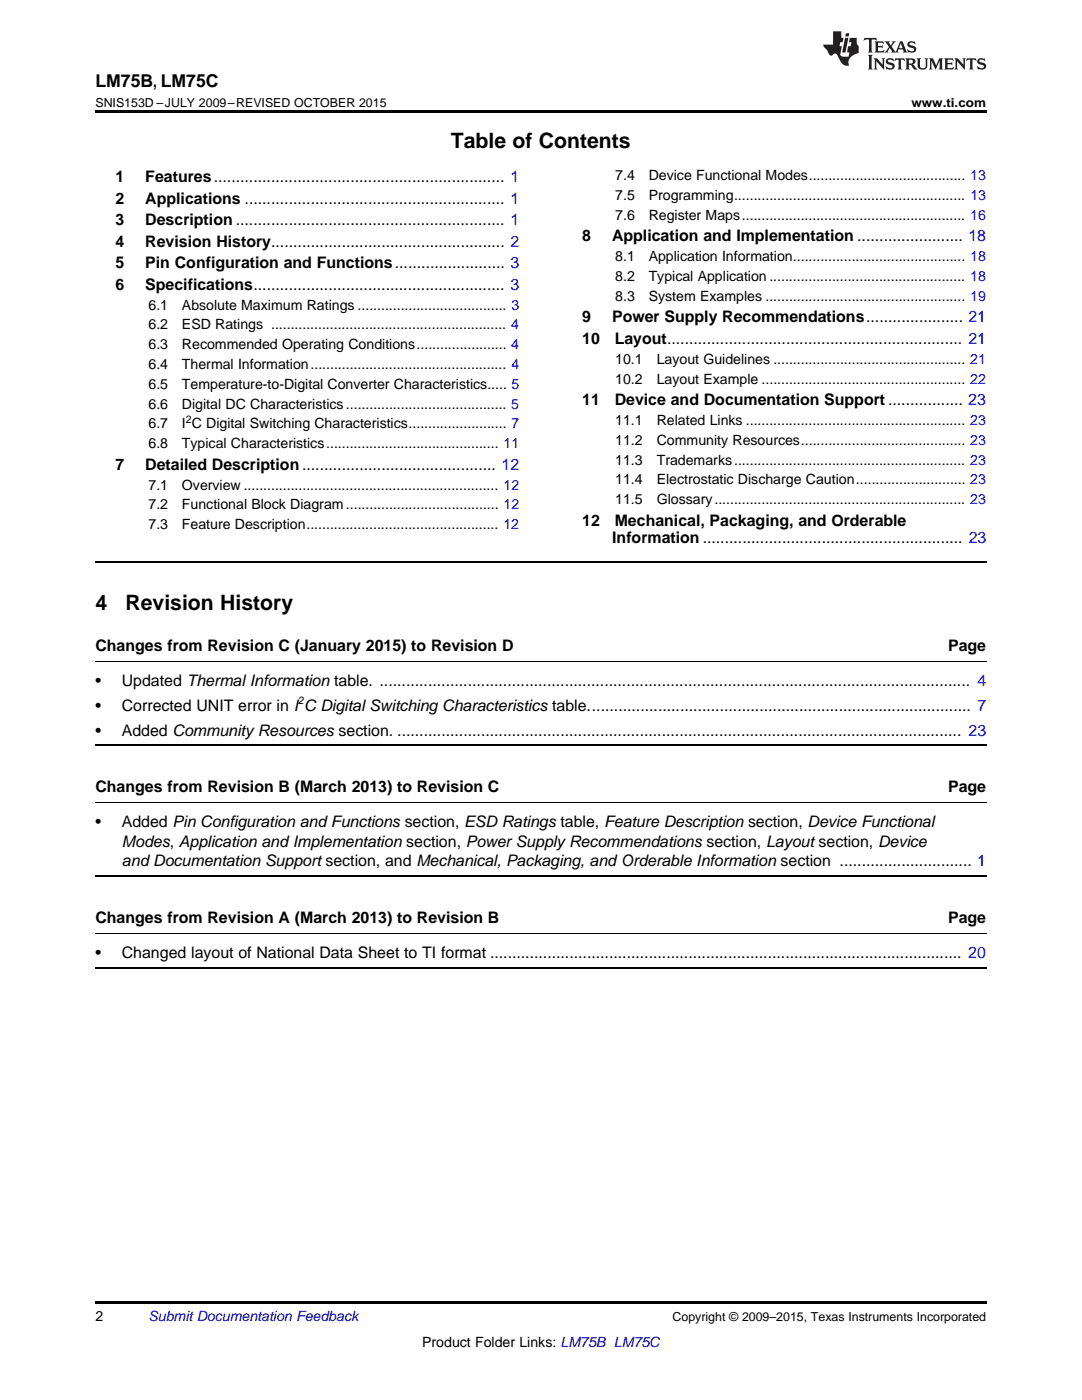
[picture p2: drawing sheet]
<svg xmlns="http://www.w3.org/2000/svg" width="216mm" height="279mm" viewBox="0 0 216 279" stroke-linecap="round" stroke-linejoin="round" font-family="sans-serif">
<defs><g id="words">
<g font-size="4.2">
<text x="90" y="29.6">Table of Contents</text>
<text x="19" y="121.7">4</text>
<text x="25" y="121.7">Revision History</text>
</g>
<text font-size="3.5" x="19" y="17.3">LM75B, LM75C</text>
<g font-size="3.2">
<text x="23" y="36.3">1</text>
<text x="23" y="40.6">2</text>
<text x="29" y="36.3">Features.................................................................. 1</text>
<text x="29" y="40.6">Applications ........................................................... 1</text>
<text x="23" y="44.9">3</text>
<text x="29" y="44.9">Description ............................................................. 1</text>
<text x="23" y="49.2">4</text>
<text x="23" y="53.6">5</text>
<text x="29" y="49.2">Revision History..................................................... 2</text>
<text x="29" y="53.6">Pin Configuration and Functions......................... 3</text>
<text x="116.2" y="48.2">8</text>
<text x="122.1" y="48.2">Application and Implementation ........................ 18</text>
<text x="23" y="57.9">6</text>
<text x="29" y="57.9">Specifications......................................................... 3</text>
<text x="116.2" y="64.3">9</text>
<text x="122.1" y="64.3">Power Supply Recommendations...................... 21</text>
<text x="116.2" y="68.7">10</text>
<text x="122.7" y="68.7">Layout................................................................... 21</text>
<text x="116.2" y="80.9">11</text>
<text x="122.7" y="80.9">Device and Documentation Support ................. 23</text>
<text x="23" y="93.8">7</text>
<text x="29" y="93.8">Detailed Description............................................ 12</text>
<text x="116.2" y="104.9">12</text>
<text x="122.7" y="104.9">Mechanical, Packaging, and Orderable</text>
<text x="122.2" y="108.4">Information ........................................................... 23</text>
<text x="19" y="129.9">Changes from Revision C (January 2015) to Revision D</text>
<text x="189.2" y="129.9">Page</text>
<text x="19" y="136.9">•</text>
<text x="24.3" y="136.9">Updated Thermal Information table. ...................................................................................................................................... 4</text>
<text x="19" y="141.9">•</text>
<text x="24.3" y="141.9">Corrected UNIT error in I C Digital Switching Characteristics table....................................................................................... 7</text>
<text x="19" y="146.8">•</text>
<text x="24.3" y="146.8">Added Community Resources section. ................................................................................................................................ 23</text>
<text x="19" y="158.1">Changes from Revision B (March 2013) to Revision C</text>
<text x="189.2" y="158.1">Page</text>
<text x="19" y="165.1">•</text>
<text x="24.3" y="165.1">Added Pin Configuration and Functions section, ESD Ratings table, Feature Description section, Device Functional</text>
<text x="24.3" y="169">Modes, Application and Implementation section, Power Supply Recommendations section, Layout section, Device</text>
<text x="24.3" y="172.9">and Documentation Support section, and Mechanical, Packaging, and Orderable Information section .............................. 1</text>
<text x="19" y="184.2">Changes from Revision A (March 2013) to Revision B</text>
<text x="189.2" y="184.2">Page</text>
<text x="19" y="191.2">•</text>
<text x="24.3" y="191.2">Changed layout of National Data Sheet to TI format ........................................................................................................... 20</text>
</g>
<g font-size="2.8">
<text x="122.8" y="36">7.4</text>
<text x="129.4" y="36">Device Functional Modes........................................ 13</text>
<text x="122.8" y="39.9">7.5</text>
<text x="129.4" y="39.9">Programming........................................................... 13</text>
<text x="122.8" y="43.9">7.6</text>
<text x="129.4" y="43.9">Register Maps......................................................... 16</text>
<text x="122.8" y="52.1">8.1</text>
<text x="129.4" y="52.1">Application Information............................................ 18</text>
<text x="122.8" y="56.1">8.2</text>
<text x="129.4" y="56.1">Typical Application .................................................. 18</text>
<text x="29.6" y="61.8">6.1</text>
<text x="29.6" y="65.8">6.2</text>
<text x="36.3" y="61.8">Absolute Maximum Ratings ...................................... 3</text>
<text x="36.3" y="65.8">ESD Ratings ............................................................ 4</text>
<text x="122.8" y="60">8.3</text>
<text x="129.4" y="60">System Examples ................................................... 19</text>
<text x="29.6" y="69.7">6.3</text>
<text x="36.3" y="69.7">Recommended Operating Conditions....................... 4</text>
<text x="29.6" y="73.7">6.4</text>
<text x="29.6" y="77.6">6.5</text>
<text x="36.3" y="73.7">Thermal Information.................................................. 4</text>
<text x="36.3" y="77.6">Temperature-to-Digital Converter Characteristics..... 5</text>
<text x="122.8" y="72.6">10.1</text>
<text x="122.8" y="76.6">10.2</text>
<text x="131" y="72.6">Layout Guidelines ................................................. 21</text>
<text x="131" y="76.6">Layout Example .................................................... 22</text>
<text x="29.6" y="81.6">6.6</text>
<text x="36.3" y="81.6">Digital DC Characteristics......................................... 5</text>
<text x="29.6" y="85.5">6.7</text>
<text x="29.6" y="89.5">6.8</text>
<text x="36.3" y="85.5">I C Digital Switching Characteristics......................... 7</text>
<text x="36.3" y="89.5">Typical Characteristics............................................ 11</text>
<text x="122.8" y="84.8">11.1</text>
<text x="122.8" y="88.8">11.2</text>
<text x="131" y="84.8">Related Links ........................................................ 23</text>
<text x="131" y="88.8">Community Resources.......................................... 23</text>
<text x="122.8" y="92.7">11.3</text>
<text x="131" y="92.7">Trademarks........................................................... 23</text>
<text x="29.6" y="97.7">7.1</text>
<text x="29.6" y="101.7">7.2</text>
<text x="36.3" y="97.7">Overview ................................................................. 12</text>
<text x="36.3" y="101.7">Functional Block Diagram....................................... 12</text>
<text x="122.8" y="96.7">11.4</text>
<text x="122.8" y="100.6">11.5</text>
<text x="131" y="96.7">Electrostatic Discharge Caution............................ 23</text>
<text x="131" y="100.6">Glossary................................................................ 23</text>
<text x="29.6" y="105.6">7.3</text>
<text x="36.3" y="105.6">Feature Description................................................. 12</text>
<text x="19" y="263.6">2</text>
<text x="84.2" y="268.9">Product Folder Links: LM75B LM75C</text>
</g>
<text font-size="2.8" fill="#0000c8" x="29.6" y="263.6">Submit Documentation Feedback</text>
<g font-size="2.5">
<text x="19" y="21.4">SNIS153D –JULY 2009–REVISED OCTOBER 2015</text>
<text x="181.9" y="21.4">www.ti.com</text>
<text x="134.2" y="263.6">Copyright © 2009–2015, Texas Instruments Incorporated</text>
</g>
<g font-size="2.1">
<text x="37.1" y="84.4">2</text>
<text x="59.5" y="140.6">2</text>
</g>
</g></defs>
<path d="M19 22h177.8v.5h-177.8zM19 259.7h177.8v.5h-177.8z" fill="#000"/>
<path d="M19 112.1h177.8M19 148.7h177.8M19 174.8h177.8M19 193.2h177.8" fill="none" stroke="#000" stroke-width=".35"/>
<path d="M19 131.9h177.8M19 160.1h177.8M19 186.2h177.8" fill="none" stroke="#000" stroke-width=".2"/>
<g fill="#231f20">
<path d="M172.5 7.6l-.1 .5 .4-.2h.6v.1v2.1l-.2 .4h.9l-.2-.4v-2.1l.1-.1h.5l.5 .2-.2-.5zM174.5 8.3l.2 .3v1.5l-.2 .4h1.8l.2-.6a1.04 1.04 0 0 1-1.3 .2v-.7h.6l.3 .2v-.6l-.3 .2h-.6v-.6l.8-.1 .4 .3-.2-.5zM176.5 8.3l.9 1.1-.9 1.1h.8l-.2-.2 .4-.7 .5 .7-.2 .2h1.5l-.2-.2 .2-.4h.9l.1 .4-.2 .2h1l-.3-.3-.7-1.9h-.5l-.9 2-.8-1 .9-1h-.8l.1 .3-.4 .5-.3-.6 .1-.2zM179.7 8.6l.4 1h-.7zM181.3 8.4a.63 .63 0 0 0-.2 .7 .63 .63 0 0 0 .6 .4l.6 .2 .1 .2a.75 .75 0 0 1-.7 .4 .75 .75 0 0 1-.6-.5l.1 .7 .1-.1a1.11 1.11 0 0 0 1.5-.6 1.13 1.13 0 0 0-1.2-.8l-.1-.4a1.04 1.04 0 0 1 1.2 .2l-.2-.5-.2 .1-.4-.2zM173.2 10.9l.2 .4v2.2l-.2 .4h1l-.3-.4v-2.2l.3-.4zM174.3 11.6l.3 .4v1.5l-.3 .4h.8l-.2-.4v-1.3l1.5 1.7v-1.9l.2-.4h-.7l.2 .4v.9l-1.1-1.3zM177 11.8a.62 .62 0 0 0-.2 .7 .62 .62 0 0 0 .6 .4l.6 .1 .1 .3a.76 .76 0 0 1-.7 .3 .76 .76 0 0 1-.7-.4l.2 .7 .1-.1a1.11 1.11 0 0 0 1.5-.6 1.13 1.13 0 0 0-1.2-.8l-.1-.4a1.04 1.04 0 0 1 1.2 .2l-.2-.6-.2 .1-.5-.1zM178.7 11.6l-.2 .6a.61 .61 0 0 1 .8-.3v1.6l-.2 .4h.9l-.2-.4v-1.6a.63 .63 0 0 1 .7 .3l-.1-.6zM180.6 11.6l.3 .4v1.5l-.3 .4h1l-.2-.2-.1-.8 .6 .2a.76 .76 0 0 0 1.2 .7l-1-1a.58 .58 0 0 0 .6-.5 .58 .58 0 0 0-.5-.6zM181.4 11.9h.1a.45 .45 0 0 1 .5 .1 .45 .45 0 0 1 .1 .5l-.8 .2zM182.9 11.6l.2 .2a2.17 2.17 0 0 0 .3 1.9 .99 .99 0 0 0 1.6-.6v-1.1l.2-.4h-.7l.2 .2a1.92 1.92 0 0 1-.2 1.8 .6 .6 0 0 1-.9-.5v-1.1l.2-.4zM185.4 11.6l.2 .4v1.5l-.2 .4h.7l-.2-.4v-1.4l.8 1.8 .8-1.8v1.4l-.2 .4h.9l-.2-.4v-1.5l.2-.4h-.8l-.6 1.5-.6-1.5zM188.4 11.6l.2 .4v1.5l-.2 .4h1.8l.1-.6a1.04 1.04 0 0 1-1.2 .1v-.6h.5l.4 .2v-.6l-.4 .2h-.5v-.7h.8l.3 .3-.1-.6zM190.5 11.6l.2 .4v1.5l-.2 .4h.7l-.2-.4v-1.3l1.5 1.7v-1.9l.2-.4h-.7l.2 .4v.9l-1.1-1.3zM192.9 11.6l-.1 .6a.61 .61 0 0 1 .7-.3l.1 1.6-.3 .4h1l-.3-.4 .1-1.6a.63 .63 0 0 1 .7 .3l-.1-.6zM195.2 11.8a.62 .62 0 0 0-.2 .7 .62 .62 0 0 0 .6 .4l.6 .1 .1 .3a.76 .76 0 0 1-.7 .3 .76 .76 0 0 1-.6-.4l.1 .7 .1-.1a1.11 1.11 0 0 0 1.6-.6 1.13 1.13 0 0 0-1.3-.8l-.1-.4a1.04 1.04 0 0 1 1.2 .2l-.1-.6-.2 .1-.5-.1z"/>
<path d="M166.2 6.3v2.6h-1.9v.4l.8 .9a.91 .91 0 0 0 1 .8 .56 .56 0 0 1 .5-.3 .56 .56 0 0 1 .5 .3l.4 .8a1.53 1.53 0 0 0 1.9 1.2 1.54 1.54 0 0 1 1-2.1l.9-.3v-1.4a1.52 1.52 0 0 1-.4-1.6h-1.3l-.2 .8h.5l-.2 .8h-.5l-.1 1v.2l.4 .1-.2 .8a1.93 1.93 0 0 1-1.6-.3l.3-1.8h-.5l.2-.8h.4l.2-.8h-.4v-1.3zM168.6 7.6l-.6 2.9h.7l.6-2.9zM168.8 6.6l-.1 .7h.6l.2-.7z"/>
</g>
<use href="#words"/>
</svg>
